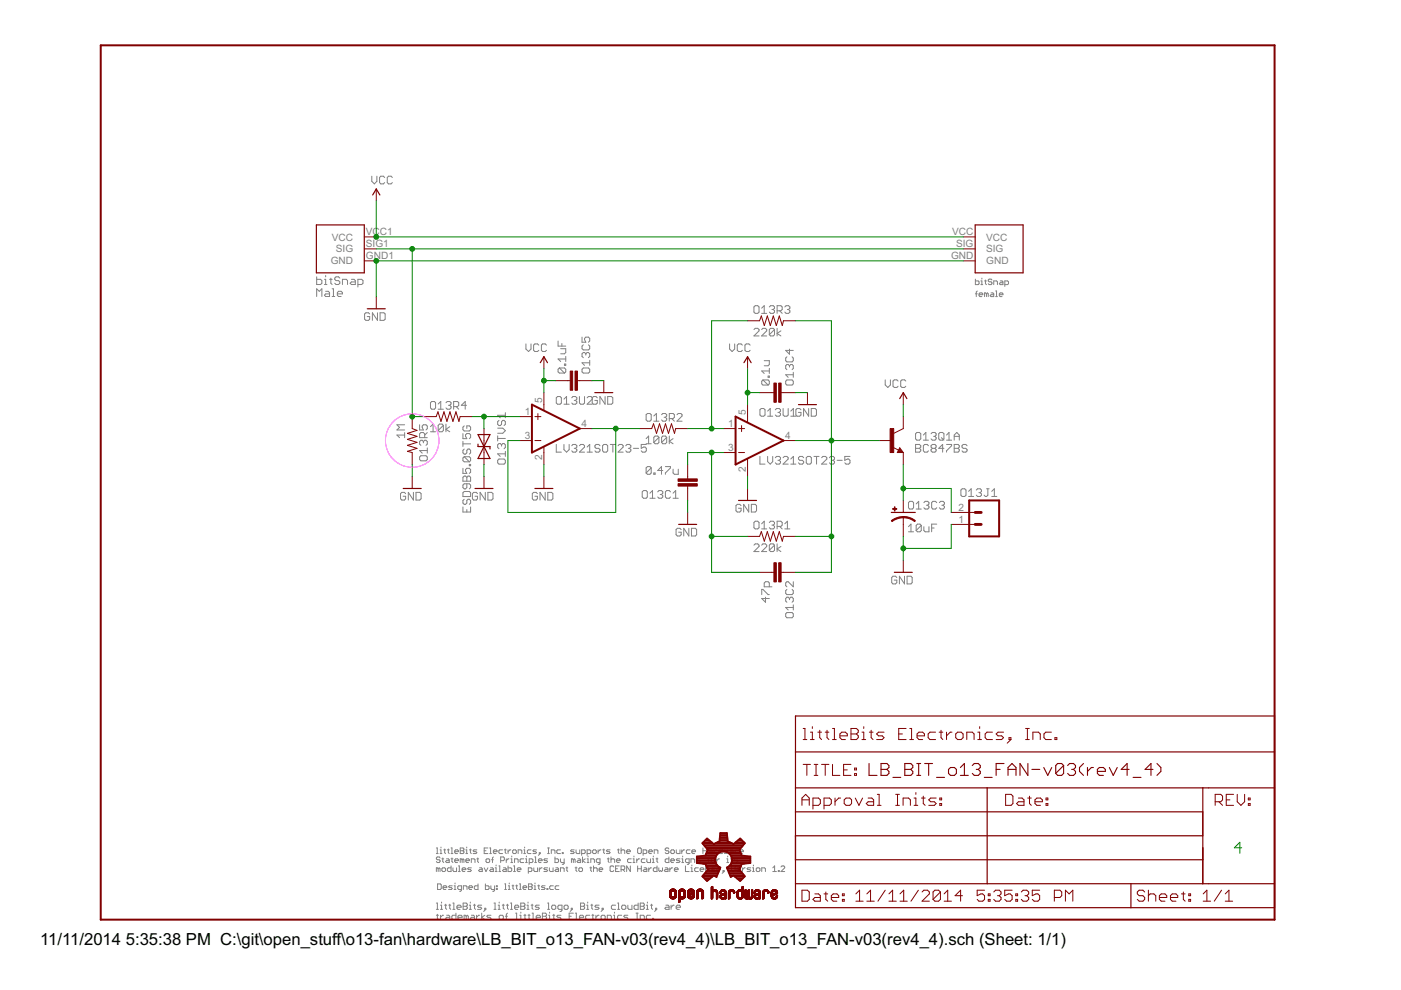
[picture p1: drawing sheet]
<svg xmlns="http://www.w3.org/2000/svg" width="297mm" height="210mm" viewBox="0 0 297 210" stroke-linecap="round" stroke-linejoin="round" font-family="sans-serif">
<defs><g id="words">
<g font-size="4">
<text x="8.5" y="200.4">11/11/2014</text>
<text x="26.7" y="200.4">5:35:38 PM C:\git\open_stuff\o13-fan\hardware\LB_BIT_o13_FAN-v03(rev4_4)\LB_BIT_o13_FAN-v03(rev4_4).sch (Sheet: 1/1)</text>
</g>
<g font-size="2.4" fill="#808080">
<text x="70.4" y="51">VCC</text>
<text x="71.2" y="53.5">SIG</text>
<text x="77.6" y="49.9">VCC1</text>
<text x="77.6" y="52.4">SIG1</text>
<text x="201.9" y="49.9">VCC</text>
<text x="202.7" y="52.4">SIG</text>
<text x="209.1" y="51">VCC</text>
<text x="209.1" y="53.5">SIG</text>
<text x="70.1" y="56.1">GND</text>
<text x="77.6" y="55">GND1</text>
<text x="201.6" y="55">GND</text>
<text x="209.1" y="56.1">GND</text>
<text x="111.2" y="88">1</text>
<text x="115" y="85.4" transform="rotate(-90 115 85.4)">5</text>
<text x="158.1" y="88" transform="rotate(-90 158.1 88)">5</text>
<text x="111.2" y="93.1">3</text>
<text x="123.3" y="90.5">4</text>
<text x="154.4" y="95.6">3</text>
<text x="154.4" y="90.5">1</text>
<text x="166.5" y="93.1">4</text>
<text x="115" y="97.5" transform="rotate(-90 115 97.5)">2</text>
<text x="158.1" y="100" transform="rotate(-90 158.1 100)">2</text>
<text x="203.2" y="110.8">1</text>
<text x="203.2" y="108.3">2</text>
</g>
</g></defs>
<g fill="none" stroke="#808080" stroke-width=".21">
<path d="M78.8 37.4v1l.6 .6 .5-.6v-1M81.6 37.6l-.3-.2h-.6l-.2 .2v1.1l.2 .3h.6l.3-.3M83.2 37.6l-.3-.2h-.5l-.3 .2v1.1l.3 .3h.5l.3-.3M67.1 58.7v1.6h.9l.2-.3v-.5l-.2-.3h-.9M68.8 59.2h.2v1.1M69 58.4v.3M69.9 59.2h.5M70.1 59v1l.3 .3M72.1 59l-.3-.3h-.6l-.2 .3v.2l.2 .3h.6l.3 .3v.2l-.3 .3h-.6l-.2-.3M74.5 59.2h.6l.2 .3v.8h-.8l-.3-.3 .3-.2h.8M206.8 59.2v1.1h.6l.2-.1v-.4l-.2-.2h-.6M208 59.6h.2v.7"/>
<path d="M208.2 59v.2M208.7 59.6h.4M208.9 59.4v.8l.2 .1M210.3 59.4l-.2-.2h-.4l-.2 .4 .2 .2h.4l.2 .4-.2 .1h-.4l-.2-.1M212.1 59.6h.3l.2 .2v.5h-.5l-.2-.1 .2-.3h.5M67.1 62.9v-1.7l.6 .6 .5-.6v1.7M68.8 60.3h.5M69 61.8h.6l.3 .2v.9h-.9l-.2-.3 .2-.3h.9M70.4 62.9h.6M70.4 61.2h.3v1.7M71.5 62.3h1.1v-.3l-.3-.2h-.5l-.3 .2v.6l.3 .3h.5M72.6 60.3v-1.1h.8l.3 .3v.8"/>
<path d="M75.9 60.3h.8l.3-.3v-.5l-.3-.3h-.8v1.7M78.4 66.6l-.3-.3h-.5l-.3 .3v1.1l.3 .2h.5l.3-.2v-.6h-.5M80 66.3v1.6l-1-1.6v1.6M80.6 66.3h.8l.3 .3v1.1l-.3 .2h-.8zM111.5 72.9v1.1l.6 .5 .5-.5v-1.1M114.2 73.2l-.2-.3h-.6l-.3 .3v1.1l.3 .2h.6l.2-.2M115.9 73.2l-.3-.3h-.6l-.2 .3v1.1l.2 .2h.6l.3-.2M118.3 72.3v1.1h1.7M118.6 78l-.3 .3v.5l.3 .3h1.1M118.6 78h1.1l.3 .3v.5l-.3 .3M118.6 78l1.1 1.1M118.9 73.9h1.1v.8l-.3 .3h-.8"/>
<path d="M119.1 72.8v.6M119.7 77.2h.3v.3h-.3zM120 75.6v1M120 76.1h-1.7l.6 .5M123.4 71.5v1.1h.8l-.3-.6v-.2l.3-.3h.6l.2 .3v.5l-.2 .3M123.4 78.3l.3-.3h1.1l.2 .3v.5l-.2 .3h-1.1l-.3-.3zM123.7 73.1l-.3 .3v.5l.3 .3h1.1l.2-.3v-.5l-.2-.3M124.2 75l.3-.3h.3l.2 .3v.6l-.2 .2M124.2 75l-.3-.3h-.2l-.3 .3v.6l.3 .2M124.2 75v.3M125 76.4v1.1M125 76.9h-1.6l.5 .6"/>
<path d="M154.7 72.9v1.1l.5 .5 .6-.5v-1.1M157.4 73.2l-.3-.3h-.5l-.3 .3v1.1l.3 .2h.5l.3-.2M159 73.2l-.2-.3h-.6l-.3 .3v1.1l.3 .2h.6l.2-.2M159.9 69.9l.2-.3h.6l.2 .3v.2l-1 1.1h1M160.1 64.8h.6l.2 .3v1.1l-.2 .2h-.6l-.2-.2v-1.1zM161.5 65.3l.5-.5v1.6M161.5 69.9l.3-.3h.5l.3 .3v.2l-1.1 1.1h1.1M161.5 66.4h1.1M162 76.5h1.1v.8l-.2 .3h-.9M162.9 79.7h.2v.3h-.2zM163.1 65.1l.3-.3h.5l.3 .3v.2l-.3 .3M163.1 78.1v1.1"/>
<path d="M163.1 78.7h-1.6l.5 .5M163.7 65.6h.2M163.9 65.6l.3 .3v.3l-.3 .2h-.5l-.3-.2M164.2 69.9v1.1l-.3 .2h-.5l-.3-.2M164.2 69.9l-.3-.3h-.5l-.3 .3v1.1M164.2 69.9l-1.1 1.1M164.8 65.9h.8l.2-.3v-.5l-.2-.3h-.8v1.6M164.8 69.6v1.6M165.3 65.9l.5 .5M165.6 70.1l-.8 .6 .8 .5M166.4 65.1l.3-.3h.5l.3 .3v.2l-.3 .3M166.8 75.6l-.2 .3v.6l.2 .2h1.1l.3-.2v-.6l-.3-.3"/>
<path d="M166.9 65.6h.3M167.2 65.6l.3 .3v.3l-.3 .2h-.5l-.3-.2M167.4 77.6l-.3-.3h-.3l-.2 .3v.5l.2 .3M167.4 77.6l.3-.3h.2l.3 .3v.5l-.3 .3M167.4 74v1.1l-.8-.8h1.6M167.4 77.6v.2M168.2 78.9v1.1M168.2 79.5h-1.6l.5 .5M206.8 62.3h.4M207.2 61.7l-.2 .2v1M207.6 62.5h.8l-.2-.4h-.4l-.2 .2v.4l.2 .2h.4M208 60.3h.4"/>
<path d="M209.1 62.3l.2-.2 .2 .2v.6M209.1 62.3l-.4-.2v.8M209.1 62.3v.6M210.1 62.1h.4l.2 .2v.6h-.6l-.2-.2 .2-.2h.6M210.7 60.3v-.7h.6l.2 .2v.5M211.1 62.9h.4M211.1 61.7h.2v1.2M211.9 62.5h.7l-.2-.4h-.3l-.2 .2v.4l.2 .2h.3M213 60.3h.6l.2-.1v-.4l-.2-.2h-.6v1.1M85.8 92.2h-1.6l.5 .6M85.8 91.7v1.1M85.8 90.1h-1.6l.5 .5-.5 .6h1.6"/>
<path d="M89 90.1v1.1h.8l-.3-.6v-.3l.3-.2h.5l.3 .2v.6l-.3 .3M89.2 96.6h1.1l.3 .3v.5l-.3 .3h-1.1l-.2-.3v-.5zM89.8 93.6l-.3-.3h-.3l-.2 .3v.5l.2 .3M89.8 93.6l.2-.3h.3l.3 .3v.5l-.3 .3M89.8 93.6v.3M90 92.8v-.8l-.2-.3h-.6l-.2 .3v.8h1.6M90.6 95v1.1M90.6 95.5h-1.6l.5 .6M90.6 91.7l-.6 .5M91.3 90.5l.5-.6v1.6M91.3 91.5h1.1M91.3 85.4l.2-.3h.6l.3 .3v1.1l-.3 .3h-.6l-.2-.3z"/>
<path d="M92.9 86.8h1.1M92.9 85.7l.6-.6v1.7M94 90.2l-.3-.3h-.5l-.3 .3v1.1M94 90.2v1.1l-.3 .2h-.5l-.3-.2M94 90.2l-1.1 1.1M94.6 85.4l.2-.3h.6l.2 .3v.3l-.2 .2M94.6 89.9v1.6M95.1 85.9h.3M95.4 85.9l.2 .3v.3l-.2 .3h-.6l-.2-.3M95.4 90.5l-.8 .5 .8 .5M96.2 86.2h.8l.3-.3v-.5l-.3-.3h-.8v1.7M96.7 86.2l.6 .6"/>
<path d="M98.1 91.9v1.1h.9l-.3-.5v-.3l.3-.3h.5l.3 .3v.6l-.3 .2M98.1 99.3v1.1h.9l-.3-.6v-.2l.3-.3h.5l.3 .3v.5l-.3 .3M98.1 94.1h1.7M98.1 93.6v1.1M98.4 90.3l-.3 .3v.5l.3 .3h1.1l.3-.3v-.5l-.3-.3h-.5v.5M98.4 95.2l-.3 .3v.5l.3 .3h.3l.3-.3v-.5l.2-.3h.3l.3 .3v.5l-.3 .3M98.4 96.8h1.1l.3 .3v.6l-.3 .2M98.4 96.8l1.1 1.1M98.4 96.8l-.3 .3v.6l.3 .2h1.1M98.9 85.9h-1.1l.8-.8v1.7M99.5 98.5h.3v.2h-.3zM105.5 97.6l.3-.3h1.1l.2 .3v.5l-.2 .3h-1.1l-.3-.3z"/>
<path d="M105.5 92.4v1.1M105.5 93h1.6M105.5 90.8h1.1l.5 .5-.5 .6h-1.1M105.8 89.1l-.3 .3v.6l.3 .2h.3l.2-.2v-.6l.3-.3h.3l.2 .3v.6l-.2 .2M106.3 94.3l.3-.3h.3l.2 .3v.6l-.2 .2M106.3 94.3l-.2-.3h-.3l-.3 .3v.6l.3 .2M106.3 94.3v.3M107.1 87.5v1.1M107.1 95.7v1.1M107.1 96.2h-1.6l.6 .6M107.1 88.1h-1.6l.6 .5M117.9 94.2v1.7h1.1"/>
<path d="M118.2 84.1h.5l.3 .2v1.1l-.3 .3h-.5l-.3-.3v-1.1zM119.6 94.2v1.1l.5 .6 .6-.6v-1.1M119.6 85.7h1.1M119.6 84.6l.5-.5v1.6M121.2 94.5l.3-.3h.5l.3 .3v.3l-.3 .3M121.2 84.3l.3-.2h.5l.3 .2v.3l-.3 .3M121.8 95.1h.2M121.8 84.9h.2M122 95.1l.3 .2v.3l-.3 .3h-.5l-.3-.3M122 84.9l.3 .3v.2l-.3 .3h-.5l-.3-.3M122.9 84.1v1.3l.2 .3h.6l.2-.3v-1.3M122.9 94.5l.2-.3h.6l.2 .3v.3l-1 1.1h1"/>
<path d="M124.5 95.9h1.1M124.5 94.8l.5-.6v1.7M124.5 84.3l.3-.2h.5l.3 .2M125.6 84.3l.2-.2h.6l.2 .2M125.6 84.3v1.1l.2 .3h.6l.2-.3v-.5h-.5M125.6 84.6l-1.1 1.1h1.1M127.2 94.5l-.3-.3h-.5l-.3 .3v.3l.3 .3h.5l.3 .2v.3l-.3 .3h-.5l-.3-.3M127.8 94.5l.2-.3h.6l.2 .3v1.1l-.2 .3h-.6l-.2-.3zM128.3 84.1v1.6l-1.1-1.6v1.6M128.8 84.1h.8l.3 .2v1.1l-.3 .3h-.8zM129.4 94.2h1.1M129.9 94.2v1.7"/>
<path d="M131 94.5l.3-.3h.5l.3 .3v.3l-1.1 1.1h1.1M132.7 94.5l.2-.3h.6l.3 .3v.3l-.3 .3M133.2 95.1h.3M133.5 95.1l.3 .2v.3l-.3 .3h-.6l-.2-.3M134.3 95.1h1.1M137 87.9l.3-.2h.5l.3 .2v1.1l-.3 .3h-.5l-.3-.3zM137 93l.5-.5v1.6M137 94.1h1.1M137 94.2h-1v.9l.5-.3h.3l.2 .3v.5l-.2 .3h-.6l-.2-.3M138.1 99.2l-.3-.3h-.5l-.3 .3v1.1M138.1 99.2v1.1l-.3 .3h-.5l-.3-.3M138.1 99.2l-1.1 1.1"/>
<path d="M138.6 89.3h1.1M138.6 88.2l.6-.5v1.6M139.7 92.7l-.3-.2h-.5l-.3 .2v1.1M139.7 92.7v1.1l-.3 .3h-.5l-.3-.3M139.7 92.7l-1.1 1.1M140.3 87.9l.2-.2h.6l.3 .2v.3l-.3 .3M140.5 99.8h-1.1l.9-.9v1.7M140.8 88.5h.3M141.1 98.9h1.1v.3l-1.1 1.1v.3M141.1 88.5l.3 .3v.2l-.3 .3h-.6l-.2-.3M141.4 92.7l-.3-.2h-.6l-.2 .2v1.1M141.4 92.7l-1.1 1.1"/>
<path d="M141.4 92.7v1.1l-.3 .3h-.6l-.2-.3M141.9 88.8h.8l.3-.3v-.6l-.3-.2h-.8v1.6M141.9 92.5v1.6M142.4 88.8l.6 .5M142.7 99.5v.8l.3 .3h.8v-1.1M142.7 93l-.8 .6 .8 .5M143.5 87.9l.3-.2h.6l.2 .2v.3l-1.1 1.1h1.1M161.1 96.8v1.6h1.1M161.4 86.6h.5l.3 .3v1.1l-.3 .2h-.5l-.3-.2v-1.1zM161.8 80.6l-.3 .2v.6l.3 .2h1.1M161.8 80.6h1.1l.2 .2v.6l-.2 .2M161.8 80.6l1.1 1"/>
<path d="M162.8 96.8v1.1l.5 .5 .5-.5v-1.1M162.8 88.2h1M162.8 87.2l.5-.6v1.6M164.4 97l.3-.2h.5l.3 .2v.3l-.3 .3M164.4 86.9l.3-.3h.5l.3 .3v.3l-.3 .2M164.9 97.6h.3M164.9 87.4h.3M165.2 97.6l.3 .3v.2l-.3 .3h-.5l-.3-.3M165.2 87.4l.3 .3v.3l-.3 .2h-.5l-.3-.2M166 97l.3-.2h.5l.3 .2v.3l-1.1 1.1h1.1M166 86.6v1.4l.3 .2h.5l.3-.2v-1.4M166.8 80.6h1.1l.3 .2v.6l-.3 .2h-1.1l-.2-.2v-.6z"/>
<path d="M167.7 98.4h1M167.7 97.3l.5-.5v1.6M167.7 87.2l.5-.6v1.6M167.7 88.2h1M169.8 86.9l-.3-.3h-.5l-.3 .3v1.1l.3 .2h.5l.3-.2v-.6h-.5M170.4 97l-.3-.2h-.5l-.3 .2v.3l.3 .3h.5l.3 .3v.2l-.3 .3h-.5l-.3-.3M170.9 97l.3-.2h.5l.3 .2v1.1l-.3 .3h-.5l-.3-.3zM171.4 86.6v1.6l-1-1.6v1.6M172 86.6h.8l.3 .3v1.1l-.3 .2h-.8zM172.6 96.8h1.1M173.1 96.8v1.6M174.2 97l.3-.2h.5l.3 .2v.3l-1.1 1.1h1.1"/>
<path d="M175.9 97l.2-.2h.6l.2 .2v.3l-.2 .3M176.4 97.6h.3M176.7 97.6l.2 .3v.2l-.2 .3h-.6l-.2-.3M177.5 97.6h1.1M180.2 96.8h-1.1v.8l.6-.3h.2l.3 .3v.5l-.3 .3h-.5l-.3-.3M187.7 80.5v1.1l.5 .5 .6-.5v-1.1M190.4 80.8l-.3-.3h-.5l-.3 .3v1.1l.3 .2h.5l.3-.2M192 80.8l-.2-.3h-.6l-.2 .3v1.1l.2 .2h.6l.2-.2M194.1 92l.3-.3h.5l.3 .3v1l-.3 .3h-.5l-.3-.3zM194.1 94.2h.8l.3 .3v.3l-.3 .3 .3 .2v.3l-.3 .3h-.8zM194.1 95.1h.8M195.8 93.3h1"/>
<path d="M195.8 92.2l.5-.5v1.6M196.8 94.5l-.2-.3h-.6l-.2 .3v1.1l.2 .3h.6l.2-.3M197.4 92l.3-.3h.5l.3 .3v.2l-.3 .3M197.7 95.1l-.3 .2v.3l.3 .3h.5l.3-.3v-.3l-.3-.2M197.7 95.1l-.3-.3v-.3l.3-.3h.5l.3 .3v.3l-.3 .3M197.7 95.1h.5M198 92.5h.2M198.2 92.5l.3 .3v.2l-.3 .3h-.5l-.3-.3M199 92l.3-.3h.6l.2 .3v1l-.2 .3h-.6l-.3-.3zM199.6 92.8l.5 .5M200.1 95.1h-1.1l.9-.9v1.7M200.7 94.2h1.1v.3l-1.1 1.1v.3"/>
<path d="M200.7 93.3h1.1M200.7 92.2l.5-.5v1.6M202.3 94.2h.8l.3 .3v.3l-.3 .3 .3 .2v.3l-.3 .3h-.8zM202.3 95.1h.8M202.3 93.3v-1.1l.6-.5 .5 .5v1.1M202.3 92.5h1.1M205 94.5l-.2-.3h-.6l-.2 .3v.3l.2 .3h.6l.2 .2v.3l-.2 .3h-.6l-.2-.3M86 104.7l-.3-.3h-.5l-.3 .3v1l.3 .3h.5l.3-.3v-.5h-.5M87.7 104.4v1.6l-1.1-1.6v1.6M88.2 104.4h.8l.3 .3v1l-.3 .3h-.8zM98.1 101.2l.3-.3h.3l.3 .3 .2-.3h.3l.3 .3v.8h-1.7zM98.1 104.5l.3-.3h1.1l.3 .3v.8h-1.7z"/>
<path d="M98.1 107.5v1.1h1.7v-1.1M98.4 105.9l-.3 .2v.6l.3 .2h.3l.3-.2v-.6l.2-.2h.3l.3 .2v.6l-.3 .2M99 101.2v.8M99 102.6v.8l-.3 .3h-.3l-.3-.3v-.6l.3-.2h1.1l.3 .2v.6l-.3 .3M99 108v.6M101.2 104.7l-.2-.3h-.6l-.2 .3v1l.2 .3h.6l.2-.3v-.5h-.5M102.9 104.4v1.6l-1.1-1.6v1.6M103.4 104.4h.8l.3 .3v1l-.3 .3h-.8zM113.9 104.7l-.2-.3h-.6l-.2 .3v1l.2 .3h.6l.2-.3v-.5h-.5M115.6 104.4v1.6l-1.1-1.6v1.6M116.1 104.4h.8l.3 .3v1l-.3 .3h-.8zM136.4 104h.6l.2 .3v1.1l-.2 .2h-.6l-.2-.2v-1.1z"/>
<path d="M137.8 104.6l.5-.6v1.6M137.8 105.6h1.1M138.6 100.3h.3v.3h-.3zM139.4 104.3l.3-.3h.6l.2 .3v.3l-.2 .2M140 104.8h.3M140.3 104.8l.2 .3v.3l-.2 .2h-.6l-.3-.2M142.2 104.3l-.3-.3h-.5l-.3 .3v1.1l.3 .2h.5l.3-.2M142.7 105.6h1.1M142.7 104.6l.6-.6v1.6M144.4 112.3l-.3-.3h-.5l-.3 .3v1.1l.3 .2h.5l.3-.2v-.6h-.5M146 112v1.6l-1-1.6v1.6M146.6 112h.8l.3 .3v1.1l-.3 .2h-.8z"/>
<path d="M157.1 107.2l-.3-.3h-.5l-.3 .3v1.1l.3 .3h.5l.3-.3v-.5h-.5M158.7 106.9v1.7l-1-1.7v1.7M159.3 106.9h.8l.3 .3v1.1l-.3 .3h-.8zM159.9 115.6l.2-.3h.6l.2 .3v.3l-1 1h1M159.9 110.8l.2-.3h.6l.2 .3v1.1l-.2 .2h-.6l-.2-.2zM161.5 111.1l.5-.6v1.6M161.5 115.6l.3-.3h.5l.3 .3v.3l-1.1 1h1.1M161.5 112.1h1.1M163.1 110.8l.3-.3h.5l.3 .3v.3l-.3 .2M163.7 111.3h.2M163.9 111.3l.3 .3v.3l-.3 .2h-.5l-.3-.2M164.2 115.6l-.3-.3h-.5l-.3 .3v1.1"/>
<path d="M164.2 115.6v1.1l-.3 .2h-.5l-.3-.2M164.2 115.6l-1.1 1.1M164.8 111.6h.8l.2-.3v-.5l-.2-.3h-.8v1.6M164.8 115.3v1.6M165.3 111.6l.5 .5M165.6 115.9l-.8 .5 .8 .5M166.4 112.1h1.1M166.4 111.1l.5-.6v1.6M192.6 111.7l.5-.6v1.7M192.6 112.8h1.1M192.9 106.3h.5l.3 .3v1.1l-.3 .2h-.5l-.3-.2v-1.1zM194.2 107.9h1.1"/>
<path d="M194.2 106.8l.6-.5v1.6M195.3 111.4v1.1l-.2 .3h-.6l-.3-.3M195.3 111.4l-.2-.3h-.6l-.3 .3v1.1M195.3 111.4l-1.1 1.1M195.9 111.7v.8l.3 .3h.8v-1.1M195.9 106.6l.3-.3h.5l.3 .3v.2l-.3 .3M196.4 107.1h.3M196.7 107.1l.3 .3v.3l-.3 .2h-.5l-.3-.2M197.5 112h.6M198.6 111.1h-1.1v1.7M198.6 106.6l-.3-.3h-.5l-.3 .3v1.1l.3 .2h.5l.3-.2M199.2 106.6l.2-.3h.6l.2 .3v.2l-.2 .3"/>
<path d="M199.7 107.1h.3M200 107.1l.2 .3v.3l-.2 .2h-.6l-.2-.2M203.7 103.9l.3-.3h.5l.3 .3v1.1l-.3 .3h-.5l-.3-.3zM205.4 105.3h1M205.4 104.2l.5-.6v1.7M207 103.9l.3-.3h.5l.3 .3v.3l-.3 .3M207.5 104.5h.3M207.8 104.5l.3 .2v.3l-.3 .3h-.5l-.3-.3M209.2 103.6h.5M209.4 103.6v1.4l-.2 .3h-.3l-.3-.3M210.3 105.3h1M210.3 104.2l.5-.6v1.7"/>
<path d="M161.5 126.1v-1.1h.3l1.1 1.1h.2M162.3 126.6v1.1l-.8-.8h1.6M163.1 124.4v-.8l-.2-.3h-.6l-.3 .3v.8h1.7M166.8 125l-.2 .2v.6l.2 .3h1.1l.3-.3v-.6l-.3-.2M166.8 129.9h1.1l.3 .3v.5l-.3 .3h-1.1l-.2-.3v-.5zM167.4 126.9l-.3-.3h-.3l-.2 .3v.5l.2 .3M167.4 126.9l.3-.3h.2l.3 .3v.5l-.3 .3M167.4 126.9v.2M168.2 123.3v1.1l-1.1-1.1h-.3l-.2 .3v.6l.2 .2M168.2 128.2v1.1M168.2 128.8h-1.6l.5 .5M190.1 122.4l-.2-.2h-.6l-.2 .2v1.1l.2 .3h.6l.2-.3v-.5h-.5"/>
<path d="M191.8 122.2v1.6l-1.1-1.6v1.6M192.3 122.2h.8l.3 .2v1.1l-.3 .3h-.8zM92.5 179.8h.2v1.2M93.5 179.6v.2M95.6 179.8h.2v1.2M97.6 179.8h.6l.2 .2-.2 .4 .2 .4-.2 .2h-.6zM99 179.6v.2M103.4 179.8h-.7v1.2h.7M103.8 179.8h.2v1.2M111.2 179.6v.2M116.1 179.8h.4M116.3 179.8v1.2"/>
<path d="M131.7 179.8v1.2M135.4 179.8h.4l.2 .2v.8l-.2 .2h-.4l-.2-.2v-.8zM149 179.8v1.2M149.8 179.8v1.2M153.1 179.8v1.2h-.6l-.2-.2v-.4l.2-.2h.6M92.5 191.5h.2v1.3M92.5 181h.4M92.5 192.8h.5M92.5 194.1h.5M92.7 193.8v.9l.3 .2M92.8 187.4h.6l.2 .2v.8l-.2 .2h-.6zM92.9 184.2l-.4-.2v.8"/>
<path d="M92.9 184.2l.2-.2 .2 .2v.6M92.9 184.2v.6M93.3 181h.4M93.3 180.2h.2v.8M93.3 181.9l-.2-.2h-.4l-.2 .2 .2 .4h.4l.2 .2-.2 .4h-.4l-.2-.2M93.4 192.8h.4M93.4 191.9h.2v.9M93.4 194.1v.8M93.6 191.3v.2M93.7 182.1h.4M93.9 181.9v.8l.2 .2M93.9 184h.4l.2 .2v.4l-.2 .2h-.4l-.2-.2v-.4z"/>
<path d="M93.9 188.2h.8l-.2-.4h-.4l-.2 .2v.4l.2 .2h.4M94 194.1h-.2l-.4 .4M94.1 180.2h.4M94.3 191.9h.4M94.3 180v.8l.2 .2M94.5 191.7v.9l.2 .2M94.7 182.1h.4l.1 .2v.6h-.5l-.2-.2 .2-.2h.5M94.7 194.1h.4l.3 .2v.6h-.7l-.2-.2 .2-.2h.7M94.8 180.2h.4M95.1 180v.8l.1 .2M95.1 191.9h.5M95.4 191.7v.9l.2 .2"/>
<path d="M95.6 181h.4M95.6 182.1h.4M95.6 183.6v1.2h-.5l-.3-.2v-.4l.3-.2h.5M95.8 181.9v.8l.2 .2M95.9 187.8h-.6l-.2 .2 .8 .4-.2 .2h-.6M96 191.5h.2v1.3M96 192.8h.5M96 184v.6l.2 .2h.6v-.8M96.3 188.6h.4M96.3 187.8h.2v.8M96.4 180.6h.8l-.2-.4h-.4l-.2 .2v.4l.2 .2h.4M96.4 182.5h.8l-.2-.4h-.4l-.2 .2v.4l.2 .2h.4"/>
<path d="M96.5 187.2v.2M96.7 193.6v1.3h-.7l-.2-.2v-.4l.2-.2h.7M96.9 192.4h.9l-.3-.5h-.4l-.2 .3v.4l.2 .2h.4M97.1 194.5h.9l-.2-.4h-.5l-.2 .2v.4l.2 .2h.5M97.2 184.8h.4M97.2 183.6h.2v1.2M97.6 180.4h.6M97.8 188.6h-.5l-.3-.2v-.4l.3-.2h.5v1l-.3 .2M98 182.3l-.4-.2v.8M98 182.3l.2-.2 .2 .2v.6M98 182.3v.6M98 184.4h.8l-.2-.4h-.4l-.2 .2v.4l.2 .2h.4"/>
<path d="M98.2 191.5h.6l.3 .2-.3 .5 .3 .4-.3 .2h-.6zM98.2 192.2h.6M98.2 188.6v-.8h.6l.2 .2v.6M98.8 181h.3M98.8 180.2h.2v.8M98.8 182.5h.7l-.2-.4h-.3l-.2 .2v.4l.2 .2h.3M98.8 194.3l-.4-.2v.8M98.8 194.3v.6M98.8 194.3l.3-.2 .2 .2v.6M99.4 188.2h.8l-.2-.4h-.4l-.2 .2v.4l.2 .2h.4M99.5 192.8h.4M99.5 191.9h.2v.9"/>
<path d="M99.5 180.2h.4M99.7 191.3v.2M99.7 180v.8l.2 .2M99.9 182.9v-.8h.6l.2 .2v.6M99.9 184h-.6l-.2 .2 .2 .2h.4l.2 .2-.2 .2h-.6M99.9 194.1h.5l.2 .2v.6h-.7l-.2-.2 .2-.2h.7M100.4 191.9h.4M100.6 191.7v.9l.2 .2M101 194.1v.8M101.1 180.2h-.6l-.2 .2 .8 .4-.2 .2h-.6M101.1 182.1h.4M101.3 181.9v.8l.2 .2"/>
<path d="M101.3 187.4v1.2h-.5l-.2-.2v-.4l.2-.2h.5M101.7 194.1h-.2l-.5 .4M101.7 184h.4l.2 .2v.6h-.6l-.2-.2 .2-.2h.6M102.1 191.9h-.6l-.3 .3 .3 .2h.4l.2 .2-.2 .2h-.7M102.1 193.6v1.3M102.7 180.4h.3M102.7 184l.3 .8 .4-.8M102.8 192.6h.2v.2h-.2zM102.8 194.1l-.7 .4 .7 .4M102.9 187.4v1.2h.6l.2-.2v-.4l-.2-.2h-.6M103 192.8l-.4 .5M103 182.3l.2-.2h.4l.2 .2v.4l-.2 .2h-.4l-.2-.2z"/>
<path d="M103.8 181h.4M104 184h.4l.2 .2v.6h-.6l-.2-.2 .2-.2h.6M104.1 187.8v.6l.2 .2h.6M104.1 194.1h-.7l-.2 .2 .9 .4-.2 .2h-.7M104.2 182.3h.4M104.6 180.6h.8l-.2-.4h-.4l-.2 .2v.4l.2 .2h.4M104.6 181.7l-.2 .2v1M104.7 191.5h.3v1.3M104.7 192.8h.5M104.9 187.8v1l-.4 .2M105 184h.2v.8M105 184.8h.4"/>
<path d="M105.2 183.4v.2M105.2 188.4h.2v.2h-.2zM105.2 187.8h.2v.2h-.2zM105.6 192.8h.4M105.6 191.9h.2v.9M105.8 184.8h.4M105.8 183.6h.2v1.2M105.8 191.3v.2M106 194.1h.5l.2 .2v.4l-.2 .2h-.5l-.2-.2v-.4zM106.2 182.5h.5l.2-.2v-.4l-.2-.2h-.5v1.2M106.5 191.9h.4M106.6 180.2h-.6l-.2 .2v.4l.2 .2h.6"/>
<path d="M106.7 191.7v.9l.2 .2M106.7 184h.4l.2 .2v.6h-.6l-.1-.2 .1-.2h.6M106.9 180.2h.4M107 188.6h.4M107 187.4h.2v1.2M107.1 180v.8l.2 .2M107.1 194.3h.5M107.3 182.1v.8M107.4 191.9h.4M107.6 193.6l-.2 .2v1.1M107.6 191.7v.9l.2 .2M107.7 180.2v.8"/>
<path d="M107.7 183.6v1.2h.6l.2-.2v-.4l-.2-.2h-.6M107.8 188.6h.4M107.8 187.8h.2v.8M107.9 182.1l-.6 .4M108 187.2v.2M108.2 191.5h.3v1.3M108.2 192.8h.5M108.3 180.2h-.2l-.4 .4M108.3 182.9h.4M108.3 182.1h.2v.8M108.5 181.5v.2M108.6 187.8h.3"/>
<path d="M108.7 180.4l.2-.2h.4l.2 .2v.4l-.2 .2h-.4l-.2-.2zM108.8 187.6v.8l.1 .2M108.9 183.6h.2v1.2M108.9 184.8h.4M109.1 182.9v-.8h.6l.2 .2v.6M109.1 192.4h.9l-.2-.5h-.5l-.2 .3v.4l.2 .2h.5M109.3 193.6h.2v1.3M109.3 194.9h.5M109.3 187.8h.4M109.5 187.6v.8l.2 .2M109.7 184.4h.7l-.1-.4h-.4l-.2 .2v.4l.2 .2h.4M109.9 181v-.8h.5l.2 .2v.6"/>
<path d="M110.1 188.6h.4M110.1 187.4h.2v1.2M110.2 194.1h.2v.8M110.2 194.9h.4M110.4 191.5h.7l.2 .2-.2 .5 .2 .4-.2 .2h-.7zM110.4 192.2h.7M110.4 193.4v.2M110.9 188.2h.8l-.2-.4h-.4l-.2 .2v.4l.2 .2h.4M111 181h.4M111 180.2h.2v.8M111 182.1h-.6l-.1 .2v.4l.1 .2h.6M111.1 194.1h.4"/>
<path d="M111.3 193.8v.9l.2 .2M111.4 182.9h.4M111.4 182.1h.2v.8M111.6 181.5v.2M111.7 192.8h.5M111.7 191.9h.3v.9M112 191.3v.2M112 194.1h.4M112 184.8h.6l.2-.2v-.4l-.2-.2h-.6v1.2M112.1 187.4h.5l.2 .2-.2 .4 .2 .4-.2 .2h-.5zM112.1 188h.5M112.2 193.8v.9l.2 .2"/>
<path d="M112.2 182.9h.6l.2-.2v-.4l-.2-.2h-.6v1.2M112.6 180.2h-.6l-.2 .2v.4l.2 .2h.6M112.6 191.9h.4M112.8 193.6h.2v1.3M112.8 191.7v.9l.2 .2M112.8 194.9h.5M113.2 184v.6l.2 .2h.6v-.8M113.2 188.6h.4M113.2 187.8h.2v.8M113.4 181.7h.2v1.2M113.4 182.9h.3M113.4 187.2v.2"/>
<path d="M113.7 194.5h.9v-.2l-.3-.2h-.4l-.2 .2v.4l.2 .2h.4M113.7 180.2h-.5l-.2 .2 .7 .4-.1 .2h-.6M114 187.8h.4M114.2 182.5h.7l-.2-.4h-.4l-.1 .2v.4l.1 .2h.4M114.2 187.6v.8l.2 .2M114.3 180.8h.2v.2h-.2zM114.3 184v.8M114.3 191.9h-.6l-.2 .3 .2 .2h.4l.2 .2-.2 .2h-.6M114.5 181l-.3 .4M114.9 184h-.2l-.4 .4M115 193.6h.7l.2 .2-.2 .5 .2 .4-.2 .2h-.7zM115 194.3h.7"/>
<path d="M115.6 187.8h-.6l-.2 .2 .2 .2h.4l.2 .2-.2 .2h-.6M116 188.4h.2v.2h-.2zM116.1 181h.4M116.1 191.5h.2v1.3M116.1 182.1h-.6l-.2 .2 .8 .4-.2 .2h-.6M116.1 184h-.6l-.2 .2 .8 .4-.2 .2h-.6M116.1 192.8h.4M116.3 194.1h.2v.8M116.3 194.9h.5M116.5 184v.6l.2 .2h.6v-.8M116.5 193.4v.2M116.9 181v-.8h.6l.2 .2v.6"/>
<path d="M117.2 191.9h.4l.2 .3v.4l-.2 .2h-.4l-.2-.2v-.4zM117.2 194.1h.4M117.3 187.8h-.6l-.2 .2v.4l.2 .2h.6M117.4 193.8v.9l.2 .2M117.7 181.7v1.2h.5l.2-.2v-.4l-.2-.2h-.5M117.9 184h.3l.2 .2v.6h-.5l-.2-.2 .2-.2h.5M118.5 187.8h-.6l-.2 .2v.4l.2 .2h.6M118.8 180.2h-.6l-.2 .2v.4l.2 .2h.6M118.8 182.1v.6l.2 .2h.6M118.8 184.8v-.8h.6l.2 .2v.6M118.9 194.1h-.6l-.3 .2 .9 .4-.2 .2h-.7M119.1 192.8h-.6l-.2-.2v-.4l.2-.3h.6v1.1l-.4 .3"/>
<path d="M119.2 180.8h.2v.2h-.2zM119.6 182.1v1l-.4 .2M119.8 191.9h.4l.3 .3v.4l-.3 .2h-.4l-.2-.2v-.4zM120 184h.4M120.2 183.8v.8l.2 .2M120.7 194.3h.4M121.1 192.6h.2v.2h-.2zM121.3 192.8l-.4 .5M121.6 182.3l-.4-.2v.8M121.6 182.3v.6M121.6 182.3l.2-.2 .1 .2v.6M121.6 193.6h-.9v1.3h.9"/>
<path d="M121.8 180.2h-.6l-.2 .2 .8 .4-.2 .2h-.6M121.9 184h.4M122 194.9h.4M122 193.6h.2v1.3M122.1 180.2v.6l.2 .2h.6v-.8M122.1 183.8v.8l.2 .2M122.5 182.1h.4l.2 .2v.6h-.6l-.2-.2 .2-.2h.6M122.7 184.2l.2-.2h.4l.2 .2v.4l-.2 .2h-.4l-.2-.2zM122.9 194.5h.8v-.2l-.2-.2h-.4l-.2 .2v.4l.2 .2h.4M123.1 191.5h.6l.3 .2-.3 .5 .3 .4-.3 .2h-.6zM123.1 192.2h.6M123.3 181h.6l.2-.2v-.4l-.2-.2h-.6v1.2"/>
<path d="M123.5 181.7v1.2M124.1 182.1l-.6 .4 .6 .4M124.4 192.8h.4M124.4 191.9h.2v.9M124.5 181h.6l.2-.2v-.4l-.2-.2h-.6v1.2M124.5 182.9h.4M124.5 182.1h.2v.8M124.6 191.3v.2M124.7 181.5v.2M125.1 184h.4M125.1 194.1h-.7l-.2 .2v.4l.2 .2h.7M125.3 182.9v-.8h.5l.2 .2v.6"/>
<path d="M125.3 183.8v.8l.2 .2M125.3 191.9h.4M125.5 191.7v.9l.2 .2M125.5 194.1h.4M125.6 180.4l.2-.2h.4l.2 .2v.4l-.2 .2h-.4l-.2-.2zM125.7 193.8v.9l.2 .2M125.8 184.2l.2-.2h.4l.2 .2v.6M125.8 183.6v1.2M126.3 194.1v.8M126.8 180.2v.8M127 194.1h-.2l-.5 .4M127 184.4h.8l-.2-.4h-.4l-.2 .2v.4l.2 .2h.4"/>
<path d="M127 191.9h-.7l-.2 .3 .2 .2h.5l.2 .2-.2 .2h-.7M127.2 182.9h-.6l-.2-.2v-.4l.2-.2h.6v1l-.4 .2M127.4 180.2l-.6 .4M127.4 194.3l.3-.2h.4l.2 .2v.4l-.2 .2h-.4l-.3-.2zM127.7 192.6h.2v.2h-.2zM127.8 180.2h.4M127.9 192.8l-.5 .5M128 180v.8l.2 .2M128.8 182.1h.4M128.8 194.9v-.8h.6l.2 .2v.6M129 181.9v.8l.2 .2M129.3 180.2h-.5l-.2 .2 .7 .4-.1 .2h-.6"/>
<path d="M129.5 182.3l.2-.2h.4l.2 .2v.6M129.5 181.7v1.2M130.1 194.1h.2v.8M130.1 194.9h.4M130.1 183.8l-.2-.2h-.4l-.2 .2v.8l.2 .2h.4l.2-.2M130.3 193.4v.2M130.5 184.2h.4M130.5 191.9h-.7l-.2 .3v.4l.2 .2h.7M130.7 182.5h.8l-.2-.4h-.4l-.2 .2v.4l.2 .2h.4M130.9 180.2h.4M130.9 191.5h.2v1.3M130.9 192.8h.5"/>
<path d="M131.1 180v.8l.2 .2M131.3 183.6h-.8v1.2h.8M131.7 180.4l.2-.2h.4l.2 .2v.6M131.7 184.4h.6l.2-.2v-.4l-.2-.2h-.6v1.2M131.8 194.1h-.7l-.2 .2v.4l.2 .2h.7M132 191.9h.5l.2 .3v.4l-.2 .2h-.5l-.2-.2v-.4zM132.1 184.4l.4 .4M132.9 180.6h.7l-.2-.4h-.3l-.2 .2v.4l.2 .2h.3M133.1 191.9v.7l.2 .2h.7v-.9M133.1 194.1h-.6l-.3 .2 .3 .2h.4l.2 .2-.2 .2h-.7M133.6 183.6v1.2l-.7-1.2v1.2M133.8 182.1h-.6l-.1 .2v.4l.1 .2h.6"/>
<path d="M134.2 182.9h.4M134.2 182.1h.2v.8M134.4 181.5v.2M134.9 194.9h.4M134.9 193.6h.4M135 182.1v.8M135.1 193.6v1.3M135.2 183.6v1.2M135.2 184.2h.8M135.3 191.5v1.3h-.7l-.2-.2v-.4l.2-.3h.7M135.6 182.1h-.2l-.4 .4M135.7 191.5h.7l.2 .2-.2 .5 .2 .4-.2 .2h-.7z"/>
<path d="M135.7 192.2h.7M135.7 194.9v-.8h.7l.2 .2v.6M136 183.6v1.2M136.4 181h.5l.2-.2v-.4l-.2-.2h-.5v1.2M136.6 184h.3l.2 .2v.6h-.5l-.2-.2 .2-.2h.5M136.8 182.1h-.6l-.2 .2v.4l.2 .2h.6M137 192.8h.5M137 191.9h.3v.9M137.1 182.1v.6l.2 .2h.6v-.8M137.3 191.3v.2M137.5 180.6h.8l-.2-.4h-.4l-.2 .2v.4l.2 .2h.4M137.5 184v.8"/>
<path d="M137.9 191.9h.5M137.9 194.1h-.6l-.3 .2v.4l.3 .2h.6M138.1 184l-.6 .4M138.1 191.7v.9l.3 .2M138.3 182.9h.4M138.3 182.1h.2v.8M138.3 194.7h.3v.2h-.3zM138.5 181.5v.2M138.7 181v-.8h.6l.2 .2v.6M139 192.6h.2v.2h-.2zM139.1 182.1h.4M139.2 192.8l-.4 .5"/>
<path d="M139.3 183.6v1.2h-.6l-.2-.2v-.4l.2-.2h.6M139.3 181.9v.8l.2 .2M139.7 184v.6l.2 .2 .2-.2 .2 .2 .2-.2v-.6M141 184h.4l.2 .2v.6h-.6l-.2-.2 .2-.2h.6M141.2 191.9h.4l.3 .3v.6h-.7l-.2-.2 .2-.2h.7M141.8 180l-.2-.2h-.4l-.2 .4 .2 .2h.4l.2 .4-.2 .2h-.4l-.2-.2M141.8 181.7v1.2h-.6l-.2-.2v-.4l.2-.2h.6M142 184v.8M142.2 180.4l.2-.2h.4l.2 .2v.4l-.2 .2h-.4l-.2-.2zM142.2 182.5h.8l-.2-.4h-.4l-.2 .2v.4l.2 .2h.4M142.3 191.9v.9M142.6 184l-.6 .4"/>
<path d="M142.9 191.9h-.2l-.4 .5M143 184.4h.8l-.2-.4h-.4l-.2 .2v.4l.2 .2h.4M143.4 192.4h.9l-.3-.5h-.4l-.2 .3v.4l.2 .2h.4M143.4 180.2v.6l.2 .2h.6v-.8M144.2 182.1h-.6l-.2 .2 .2 .2h.4l.2 .2-.2 .2h-.6M144.5 180.2v.8M144.5 182.9h.4M144.5 182.1h.2v.8M144.7 181.5v.2M145.1 180.2l-.6 .4M145.3 183.6v1.2h.8M146.1 182.9h-.6l-.2-.2v-.4l.2-.2h.6v1l-.4 .2"/>
<path d="M146.3 180.2h-.6l-.2 .2v.4l.2 .2h.6M146.5 184h.2v.8M146.5 182.9v-.8h.6l.2 .2v.6M146.5 184.8h.4M146.7 180.6h.8l-.2-.4h-.4l-.2 .2v.4l.2 .2h.4M146.7 183.4v.2M148.1 184h-.6l-.2 .2v.4l.2 .2h.6M148.4 182.1h-.5l-.2 .2 .7 .4-.1 .2h-.6M148.4 184.4h.8l-.2-.4h-.4l-.2 .2v.4l.2 .2h.4M149 180.4h.8M149.6 184.8v-.8h.6l.2 .2v.6M150 182.3h.4"/>
<path d="M150.4 180.2h.4l.2 .2v.6h-.6l-.2-.2 .2-.2h.6M150.4 181.7l-.2 .2v1M150.8 182.3l.2-.2h.4l.2 .2v.4l-.2 .2h-.4l-.2-.2zM151.4 180.2v.8M151.6 184h-.6l-.2 .2 .2 .2h.4l.2 .2-.2 .2h-.6M152 180.2l-.6 .4M152 182.1v.8M152 184.4h.7l-.2-.4h-.4l-.1 .2v.4l.1 .2h.4M152.5 182.1h-.2l-.3 .4M153.3 184.6h.2v.2h-.2zM153.5 180.2v.6l.2 .2 .2-.2 .2 .2 .2-.2v-.6M153.5 184.8l-.4 .4"/>
<path d="M154.1 182.1h.2v.8M154.1 182.9h.4M154.3 181.5v.2M154.9 180.2h.4l.2 .2v.6h-.6l-.2-.2 .2-.2h.6M154.9 182.1h.4M155.1 183.6v.8l.4 .4 .4-.4v-.8M155.1 181.9v.8l.2 .2M155.9 180.2v.8M156.3 184.4h.7l-.2-.4h-.4l-.1 .2v.4l.1 .2h.4M156.4 180.2l-.5 .4M156.4 182.1h-.5l-.2 .2 .2 .2h.4l.1 .2-.1 .2h-.6M156.8 180.6h.8l-.2-.4h-.4l-.2 .2v.4l.2 .2h.4"/>
<path d="M157.4 184v.8M158 184l-.6 .4M159.2 184h-.6l-.2 .2 .8 .4-.2 .2h-.6M159.6 184h.1v.8M159.6 184.8h.3M159.7 183.4v.2M160.5 184h.4l.2 .2v.4l-.2 .2h-.4l-.2-.2v-.4zM161.5 184.8v-.8h.6l.2 .2v.6M163.9 184.8h.7M163.9 184l.3-.4v1.2M165 184.6h.2v.2h-.2zM165.6 183.8l.2-.2h.4l.2 .2v.2l-.8 .8h.8"/>
</g>
<g fill="none" stroke="#800000" stroke-width=".25">
<path d="M67.1 47.7h10.1v10.1h-10.1zM79 41.3l.8-1.2 .7 1.2M206.8 47.7h10.1v10.1h-10.1zM77.9 65.5h3.8M114.6 76.9l.7-1.3 .8 1.3M157.7 76.9l.8-1.3 .8 1.3M101.3 92.1l2.6 5.1h-2.6l2.6-5.1zM101.3 94.2v.5h2.6v.5M126.1 83.2h3.8M169.3 85.8h3.8M190.8 95.4l.1 .3h-.4l.3-.5 .5 .6h-.8M190.8 84.5l.7-1.3 .8 1.3"/>
<path d="M85.5 103.6h3.8M100.7 103.6h3.8M113.4 103.6h3.8M143.9 111.2h3.8M156.6 106.1h3.8M189 108.6h5.1M189.6 121.3h3.8M168.7 151.8h101.5v40.6h-101.5zM168.7 159.4h101.5M168.7 167h101.5M168.7 172.1h86.3M168.7 177.2h86.3"/>
<path d="M209.3 167v20.4M255 167v20.4M168.7 187.4h101.5M168.7 182.3h86.3M239.8 187.4v5"/>
</g>
<g fill="none" stroke="#800000" stroke-width=".21">
<path d="M77.2 50.2h2.6M77.2 52.8h2.6M77.2 55.3h2.6M79.8 40.1v2.5M204.2 50.2h2.6M204.2 52.8h2.6M204.2 55.3h2.6M79.8 62.9v2.6M115.3 75.6v2.6M158.5 75.6v2.6M158.5 68h2.5l.4-1 .7 2 .6-2 .6 2 .7-2 .6 2 .6-2 .7 2 .2-1h2.6M87.4 88.3v2.6l1 .3-2 .7 2 .6-2 .7 2 .6-2 .6 2 .7-2 .6 1 .2v2.6"/>
<path d="M89.9 88.3h2.6l.4-1 .6 2 .6-2 .7 2 .6-2 .6 2 .7-2 .6 2 .3-1h2.5M102.6 90.9v7.6M110.2 88.3h2.6M110.2 93.4h2.6M113.4 88.3h1.3M113.4 93.4h1.3M114 87.7v1.3M115.3 83.2v3.8M115.3 94.8v3.7M117.9 80.7h3M122.4 80.7h3.1M122.9 90.9h2.6"/>
<path d="M128 80.7v2.5M135.6 90.9h2.6l.4-1 .6 2 .6-2 .7 2 .6-2 .6 2 .7-2 .6 2 .3-1h2.5M145.8 98.5v3M153.4 90.9h2.6M153.4 95.9h2.6M156.6 90.9h1.3M156.6 95.9h1.3M157.2 90.2v1.3M158.5 85.8v3.7M158.5 97.3v3.7M161 83.2h3.1M165.6 83.2h3.1"/>
<path d="M166.1 93.4h2.6M171.2 83.2v2.6M186.4 93.4h2.6M189.3 94.8l1.2 .6M190.8 94.9l.7 1h-1.3zM191.5 88.3v2.6l-2 1M191.5 83.2v2.6M191.5 95.9v2.6M87.4 101v2.6M102.6 101v2.6M115.3 101v2.6M145.8 103.1v3"/>
<path d="M145.8 108.6v2.6M158.5 103.6v2.5M158.5 113.7h2.5l.4-1 .7 2 .6-2 .6 2 .7-2 .6 2 .6-2 .7 2 .2-1h2.6M191.5 106.1v2.5M191.5 109.7v4M191.5 118.8v2.5M201.7 111.2h5.1M201.7 108.6h5.1M161 121.3h3.1M165.6 121.3h3.1M170.3 154.5h.4v2.3M170.3 156.8h.8"/>
<path d="M171.8 156.8h.8M171.8 155.2h.4v1.6M172.2 154.1v.4M173.4 155.2h.8M173.8 154.8v1.6l.4 .4M175 155.2h.7M175.3 154.8v1.6l.4 .4M176.5 154.5h.4v2.3M176.5 156.8h.8M178.1 156h1.5v-.4l-.4-.4h-.7l-.4 .4v.8l.4 .4h.7M180.4 154.5h1.2l.4 .3v.4l-.4 .4 .4 .4v.4l-.4 .4h-1.2zM180.4 155.6h1.2"/>
<path d="M182.8 156.8h.7M182.8 155.2h.3v1.6M183.1 154.1v.4M184.3 155.2h.8M184.7 154.8v1.6l.4 .4M187.4 155.2h-1.1l-.4 .4 .4 .4h.7l.4 .4-.4 .4h-1.1M190.5 155.6h.8M192.1 154.5h-1.6v2.3h1.6M192.9 154.5h.4v2.3M192.9 156.8h.8M194.4 156h1.6v-.4l-.4-.4h-.8l-.4 .4v.8l.4 .4h.8M198.4 155.2h-1.2l-.4 .4v.8l.4 .4h1.2"/>
<path d="M199.1 155.2h.8M199.5 154.8v1.6l.4 .4M200.7 155.2v1.6M201.8 155.2h-.3l-.8 .8M202.6 155.6l.4-.4h.8l.4 .4v.8l-.4 .4h-.8l-.4-.4zM205 156.8v-1.6h1.1l.4 .4v1.2M207.3 156.8h.8M207.3 155.2h.4v1.6M207.7 154.1v.4M210.4 155.2h-1.1l-.4 .4v.8l.4 .4h1.1M212.8 155.2h-1.2l-.4 .4 .4 .4h.8l.4 .4-.4 .4h-1.2M213.9 156.4h.4v.4h-.4z"/>
<path d="M214.3 156.8l-.7 .8M217.4 154.5h.8M217.4 156.8h.8M217.8 154.5v2.3M219 156.8v-1.6h1.2l.4 .4v1.2M222.9 155.2h-1.2l-.4 .4v.8l.4 .4h1.2M223.7 156.4h.4v.4h-.4zM170 170.8v-1.6l.8-.8 .8 .8v1.6M170 169.6h1.6M170.3 162.1h1.5M171.1 162.1v2.3M172.4 170.8h1.1l.4-.4v-.8l-.4-.4h-1.1v2.3"/>
<path d="M172.6 162.1h.8M172.6 164.4h.8M173 162.1v2.3M174.2 162.1h1.5M174.7 170.8h1.2l.4-.4v-.8l-.4-.4h-1.2v2.3M175 162.1v2.3M176.5 162.1v2.3h1.6M177 169.2v1.6M178.2 169.2h-.4l-.8 .8M178.9 163.2h.7M179 169.6l.4-.4h.8l.4 .4v.8l-.4 .4h-.8l-.4-.4zM180.4 162.1h-1.5v2.3h1.5"/>
<path d="M181.2 164h.4v.4h-.4zM181.2 162.9h.4v.3h-.4zM181.3 169.2l.8 1.6 .8-1.6M184.1 169.2h.7l.4 .4v1.2h-1.1l-.4-.4 .4-.4h1.1M186 168.4h.4v2.4M186 170.8h.8M189.9 168.4h.8M189.9 170.8h.8M190.3 168.4v2.4M191.5 170.8v-1.6h1.1l.4 .4v1.2M193.8 170.8h.8M193.8 169.2h.4v1.6"/>
<path d="M194.2 168v.4M195.4 169.2h.8M195.7 168.8v1.6l.5 .4M198.5 169.2h-1.2l-.4 .4 .4 .4h.8l.4 .4-.4 .4h-1.2M199.3 170.4h.3v.4h-.3zM199.3 169.2h.3v.4h-.3zM213.2 168.4h1.2l.4 .4v1.6l-.4 .4h-1.2zM215.9 169.2h.8l.4 .4v1.2h-1.2l-.4-.4 .4-.4h1.2M217.9 169.2h.8M218.3 168.8v1.6l.4 .4M219.4 170h1.6v-.4l-.4-.4h-.8l-.4 .4v.8l.4 .4h.8M221.8 170.4h.4v.4h-.4z"/>
<path d="M221.8 169.2h.4v.4h-.4zM257.6 170h1.2l.4-.4v-.8l-.4-.4h-1.2v2.4M258.4 170l.8 .8M260 169.6h.8M261.5 168.4h-1.5v2.4h1.5M262.3 168.4v1.6l.8 .8 .8-.8v-1.6M264.7 170.4h.3v.4h-.3zM264.7 169.2h.3v.4h-.3zM142 189.9l.4 .1M142 189.9h.3M142 189.8h.3M142 189.7h.3"/>
<path d="M142 189.6h.3M142 189.5h.3M142 189.4h.3M142 189.3h.3M142 189.2h.3M142 189.1h.4M142 190.1h.5M142 190h.4M142 190.2h.6M142 189h.5M142 188.9h1.3M142 190.2h1.3"/>
<path d="M142.1 188.8h1.2M142.1 190.3h1.2M142.2 188.7h1M142.2 190.4h1M142.3 190.5h.8M142.3 188.6h.8M142.3 190.5h.7M142.3 188.6h.7M142.4 189.1h-.4M142.4 189h-.4M142.5 190.6h.4M142.5 188.5h.4"/>
<path d="M142.6 188.9h-.6M142.8 188.9h.6M142.9 189h.5M142.9 190.1h.5M143 189h.4M143 190h.4M143 189.1h.4M143 189.9h.4M143 189.8h.4M143 189.7h.4M143 189.6h.4M143 189.5h.4"/>
<path d="M143 189.4h.4M143 189.3h.4M143 189.2h.4M143.2 190.4h-1M143.3 190.3h-1.2M143.4 190.2h-.6M143.4 190.1h-.5M143.9 191.2h.4M143.9 191.1h.4M143.9 191h.4M143.9 190.9h.4M143.9 190.8h.4"/>
<path d="M143.9 190.7h.4M143.9 190.6h.4M143.9 190.3h1.3M143.9 190.2h1.4M143.9 190.2h.6M143.9 190.1h.5M143.9 190h.4M143.9 189.9h.4M143.9 189.8h.4M143.9 189.7h.4M143.9 189.6h.4M143.9 189.5h.4"/>
<path d="M143.9 189.4h.4M143.9 189.3h.4M143.9 189.2h.4M143.9 189.1h.4M143.9 191.3h.1M144 188.9h1.3M144 188.8h1.2M144 188.7h1.1M144.1 188.6l1 .1M144.2 188.6h.8M144.2 191.2h-.3M144.3 188.6h.6"/>
<path d="M144.3 189.1h-.4M144.3 190.6h-.4M144.4 189h-.5M144.4 190.6h.4M144.4 188.5h.4M144.5 188.9h-.6M144.7 188.9h.6M144.8 189h.5M144.9 190.1h.4M144.9 189h.4M144.9 190h.4M144.9 189.1h.4"/>
<path d="M144.9 190.5l-1 .1M144.9 189.9h.4M144.9 189.8h.4M144.9 189.7h.4M144.9 189.6h.4M144.9 189.5h.4M144.9 189.4h.4M144.9 189.3h.4M144.9 189.2h.4M145 190.5h-1.1M145.1 190.4l-1.2 .1M145.2 190.4h-1.3"/>
<path d="M145.2 190.3h-1.3M145.3 190.2h-.6M145.3 190.1h-.5M145.8 190h.4M145.8 189.9h.4M145.8 189.4h1.4M145.8 189.4h.4M145.8 189.3h.4M145.8 189.2h.4M145.8 189.1h.4M145.8 190.2h.6M145.8 190.1h.5"/>
<path d="M145.8 189h.5M145.9 190.3h1.2M145.9 190.2h1.3M145.9 188.9h1.3M145.9 188.8h1.3M145.9 188.8h1.2M146 190.4h1M146 188.7h1.1M146 188.6l1 .1M146.1 190.5h.8M146.1 188.6h.8M146.2 188.6h.7"/>
<path d="M146.2 190.5h.7M146.2 189.2h-.4M146.2 189.1h-.4M146.3 189h-.5M146.3 189.4h.9M146.3 189.8l-.5 .1M146.3 188.5h.4M146.3 190.6h.4M146.4 189.8h-.6M146.4 188.9h-.6M146.4 189.4h.8M146.5 189.7l-.7 .1"/>
<path d="M146.6 189.3h.6M146.6 188.9h.6M146.7 189.7h-.9M146.7 189h.5M146.8 189.6l-1 .1M146.8 189.2h.4M146.8 190h.4M146.8 189.1h.4M146.9 189.9h.3M146.9 189.8h.3M146.9 189.6h-1.1M147 189.5l-1.2 .1"/>
<path d="M147.1 189.7h.1M147.1 189.5h-1.3M147.2 190.2h-.6M147.2 190.1h-.5M147.2 190.1h-.4M147.7 190.4h.4M147.7 190.3h.4M147.7 190.2h.4M147.7 190.1h.4M147.7 190h.4M147.7 189.9h.4M147.7 189.8h.4"/>
<path d="M147.7 189.7h.4M147.7 189.6h.4M147.7 189.5h.4M147.7 189.4h.4M147.7 189.3h.4M147.7 189.2h.4M147.7 189.1h.4M147.7 190.5h.2M147.7 190.6h.1M147.8 188.9h1.3M147.8 188.8h1.3M147.8 188.8h1.2"/>
<path d="M147.9 188.7h1.1M147.9 188.7h1M148 188.6h.8M148.1 190.5h-.4M148.1 190.4l-.4 .1M148.1 188.6h.7M148.1 189.1h-.4M148.2 189h-.5M148.2 188.5h.4M148.3 188.9h-.6M148.5 188.9h.6M148.6 189h.5"/>
<path d="M148.7 189h.4M148.7 189.1h.5M148.8 190.4h.4M148.8 190.3h.4M148.8 190.2h.4M148.8 190.1h.4M148.8 190h.4M148.8 189.9h.4M148.8 189.8h.4M148.8 189.7h.4M148.8 189.6h.4M148.8 189.5h.4"/>
<path d="M148.8 189.4h.4M148.8 189.3h.4M148.8 189.2h.4M148.8 189.1h.4M148.8 190.6h.1M149 190.5l-.2 .1M149.1 190.5h-.3M150.8 190.4h.3M150.8 190.3h.3M150.8 190.2h.3M150.8 190.1h.3M150.8 190h.3"/>
<path d="M150.8 189.9h.3M150.8 189.8h.3M150.8 189.7h.3M150.8 189.6h.3M150.8 189.5h.3M150.8 189.4h.3M150.8 189.3h.3M150.8 189.2h.3M150.8 188.8h1.2M150.8 188.7l1.1 .1M150.8 188.7h1.1M150.8 188.6h.3"/>
<path d="M150.8 188.5h.3M150.8 188.4h.3M150.8 188.3h.3M150.8 188.2h.3M150.8 188.1h.3M150.9 188h.2M151 190.6h-.2M151.1 190.5l-.3 .1M151.1 190.5h-.3M151.1 190.4l-.3 .1M151.1 189.2h-.3M151.2 189.1h-.4"/>
<path d="M151.3 189h-.5M151.3 188.7h.4M151.4 188.6h.1M151.7 189h.4M151.8 189.1h.3M151.9 189.2h.3M151.9 190.5h.2M151.9 190.4h.3M151.9 190.3h.3M151.9 190.2h.3M151.9 190.1h.3M151.9 190h.3"/>
<path d="M151.9 189.9h.3M151.9 189.8h.3M151.9 189.7h.3M151.9 189.6h.3M151.9 189.5h.3M151.9 189.4h.3M151.9 189.3h.3M152 190.6h-.1M152.1 188.9h-1.3M152.1 190.5l-.2 .1M152.2 190.4l-.3 .1M152.6 190.2h.4"/>
<path d="M152.6 190.1h.3M152.6 189.3h.3M152.6 189.2h.3M152.7 190.3l.8 .1M152.7 190.3h.3M152.7 189.9h.3M152.7 189.4h.1M152.7 190.4h.8M152.7 190.4l.8 .1M152.7 188.9h1.2M152.8 190.5h.7M152.8 188.9h1"/>
<path d="M152.8 189.4h-.2M152.8 188.8h1M152.9 189.3l-.3 .1M152.9 188.8h.8M152.9 189.2h-.3M152.9 188.7h.8M153 190.6h.5M153 190h-.4M153 189.1h-.3M153 189.9l-.4 .1M153 189.6h1M153.1 188.7h.5"/>
<path d="M153.1 189.6h.9M153.1 189h-.4M153.2 189.8l-.5 .1M153.2 190.6h-.1M153.2 189.5h.8M153.2 190.6h.2M153.3 189.8h-.6M153.3 188.6h.1M153.3 189.5h.7M153.4 189.7l-.7 .1M153.5 189.4h.5M153.5 189h.4"/>
<path d="M153.6 189.7h-.8M153.6 189.4h.4M153.6 189.1h.4M153.7 189.7h.3M153.7 189.3h.3M153.7 189.2h.3M153.7 190.6h.2M153.7 190.5h.3M153.7 190.4h.3M153.7 190.3h.3M153.7 190.2h.3M153.7 190.1h.3"/>
<path d="M153.7 190h.3M153.7 189.9h.3M153.7 189.8h.3M154 190.5l-.3 .1M154 189.7h-1.2M154.4 190.4h.3M154.4 190.3h.3M154.4 190.2h.3M154.4 190.1h.3M154.4 190h.3M154.4 189.9h.3M154.4 189.8h.3"/>
<path d="M154.4 189.7h.3M154.4 189.6h.3M154.4 189.5h.3M154.4 189.4h.3M154.4 189.3h.3M154.4 189.2h.3M154.5 188.9h1.2M154.6 188.9h1.1M154.6 190.6h-.2M154.6 188.8h1M154.7 190.5l-.3 .1M154.7 188.8h.9"/>
<path d="M154.7 190.5h-.3M154.7 188.7h.8M154.7 189.2l-.3 .1M154.8 189.1h-.4M154.8 189.1h-.3M154.9 188.7h.5M154.9 189h-.4M155 188.6h.2M155.3 189h.4M155.4 189h.4M155.4 189.1h.4M155.5 189.2h.3"/>
<path d="M155.5 189.3h.3M155.6 189.4h.1M155.8 189.3h-.3M156.2 189.9h.3M156.2 189.8h.3M156.2 189.7h.3M156.2 189.6h.3M156.2 189.5h.3M156.2 189.4h.3M156.2 189.3h.3M156.3 190.1h.3M156.3 190h.2"/>
<path d="M156.3 189.3h.2M156.3 189.2h.2M156.3 190.2h.3M156.3 190.2h.4M156.3 190.3h.5M156.3 190.3h1.2M156.4 190.4h1.1M156.4 188.8h1.2M156.4 190.4h1M156.5 190.5h.9M156.5 188.8h1.1M156.5 190.5h.8"/>
<path d="M156.6 188.7h1M156.6 189.1h-.3M156.6 190.6h.6M156.7 188.7h.5M156.7 189h-.4M156.8 189h-.5M156.9 190.6h.1M156.9 188.6h.1M157 190.6h.1M157.1 189h.5M157.2 189h.4M157.2 190.2h.4"/>
<path d="M157.2 189.1h.4M157.3 189.1h.3M157.3 190.1h.3M157.3 190h.3M157.3 189.9h.3M157.3 189.8h.3M157.3 189.7h.3M157.3 189.6h.3M157.3 189.5h.3M157.3 189.4h.3M157.3 189.3h.3M157.3 189.2h.3"/>
<path d="M157.3 188.6h.3M157.3 188.5h.3M157.3 188.4h.3M157.3 188.3h.3M157.3 188.2h.3M157.3 188.1h.3M157.4 188h.2M157.5 190.3h-.4M157.6 190.2h-.4M157.6 190.1h-.3M157.6 188.9h-1.2M157.9 190.3h.4"/>
<path d="M157.9 190.2h.3M157.9 190.1h.3M157.9 190h.3M157.9 189.9h.3M157.9 189.8h.3M157.9 189.7h.3M157.9 189.6h.3M157.9 189.5h.3M157.9 189.4h.3M157.9 189.3h.3M157.9 189.2h.3M157.9 189.1h.3"/>
<path d="M157.9 189h.3M157.9 188.9h.3M157.9 188.8h.3M157.9 188.7h.3M157.9 190.3h1.7M157.9 190.4h1.6M158 190.4h1.5M158 190.5h1.5M158.1 190.5h1.3M158.1 188.7h.1M158.1 190.6h.5M158.3 190.6h.1"/>
<path d="M158.4 190.6h.1M158.5 190.3h.5M158.6 190.2h.3M158.6 190.1h.3M158.6 190h.3M158.6 189.9h.3M158.6 189.8h.3M158.6 189.7h.3M158.6 189.6h.3M158.6 189.5h.3M158.6 189.4h.3M158.6 189.3h.3"/>
<path d="M158.6 189.2h.3M158.6 189.1h.3M158.6 189h.3M158.6 188.9h.3M158.6 188.8h.3M158.7 188.7h.2M158.8 188.7h.1M158.8 190.6h.5M159.1 190.6h.1M159.2 190.3h.4M159.3 190.2h.3M159.3 190.1h.3"/>
<path d="M159.3 190h.3M159.3 189.9h.3M159.3 189.8h.3M159.3 189.7h.3M159.3 189.6h.3M159.3 189.5h.3M159.3 189.4h.3M159.3 189.3h.3M159.3 189.2h.3M159.3 189.1h.3M159.3 189h.3M159.3 188.9h.3"/>
<path d="M159.3 188.8h.3M159.3 188.7h.3M159.4 188.7h.2M159.5 188.7h.1M159.9 190.2h.3M159.9 190.1h.3M159.9 190h.3M159.9 189.3h.3M159.9 189.2h.3M159.9 190.3h.4M159.9 189.9h.4M159.9 189.4h.1"/>
<path d="M159.9 190.3l.8 .1M159.9 190.4h.9M160 189h.4M160 190.4h.8M160 188.9h1.1M160 190.5h.8M160.1 189.4h-.2M160.1 188.8h1M160.1 190.5h.7M160.1 188.8h.9M160.1 189.3l-.2 .1M160.2 190.6h.6"/>
<path d="M160.2 189.2h-.3M160.2 188.7h.7M160.2 189.1h-.3M160.3 189.9l-.4 .1M160.3 189.6h.9M160.3 189.1h-.4M160.3 189h-.4M160.3 188.7h.5M160.4 190.6h.1M160.4 189.8l-.5 .1M160.5 189.5h.7M160.5 189.8h-.6"/>
<path d="M160.5 188.6h.1M160.6 189.5h.6M160.7 189.8h-.7M160.7 189.4h.5M160.7 189h.5M160.8 189h.4M160.8 189.7h-.8M160.9 189.4h.3M160.9 189.1h.3M160.9 189.2h.3M161 190.6h.1M161 190.4h.2"/>
<path d="M161 190.3h.2M161 190.2h.2M161 190.1h.2M161 190h.2M161 189.9h.2M161 189.8h.2M161 189.7h.2M161 189.3h.2M161 189.2h.2M161.2 190.5l-.2 .1M161.2 190.5h-.2M161.2 189.6l-1.1 .1"/>
<path d="M161.7 190.4h.3M161.7 190.3h.3M161.7 190.2h.3M161.7 190.1h.3M161.7 190h.3M161.7 189.9h.3M161.7 189.8h.3M161.7 189.7h.3M161.7 189.6h.3M161.7 189.5h.3M161.7 189.4h.3M161.7 189.3h.3"/>
<path d="M161.7 189.2h.3M161.8 189h.4M161.8 188.9h1.2M161.8 190.6h-.1M161.8 188.9h1.1M161.9 188.8h1M161.9 188.8h.9M161.9 190.5l-.2 .1M162 190.5h-.3M162 188.7h.8M162 189.1h-.3M162.1 189.1h-.4"/>
<path d="M162.1 188.7h.5M162.1 189h-.4M162.3 188.6h.1M162.6 189h.4M162.7 189.1h.3M162.7 189.2h.3M162.8 189.3h.2M162.8 189.2h.2M162.8 189.4h.1M163 189.3l-.2 .1M163.5 190.1h.3M163.5 190h.3"/>
<path d="M163.5 189.6h1.1M163.5 189.5l.3 .1M163.5 189.5h.3M163.5 189.4h.3M163.5 189.3h.3M163.5 189.2h.3M163.5 190.2h.4M163.6 190.2h.3M163.6 190.3h.4M163.6 190.3h1.2M163.6 190.4h1.1M163.6 188.9h1.1"/>
<path d="M163.7 190.4h1M163.7 188.8h1M163.7 190.5h.9M163.7 188.8h.9M163.8 190.5h.8M163.8 188.7h.8M163.8 189.9l-.3 .1M163.8 189.1h-.3M163.9 190.6h.6M163.9 189.9h-.4M163.9 189.1h-.4M163.9 189h-.3"/>
<path d="M163.9 188.6l.5 .1M164 189h-.4M164 189.8l-.5 .1M164.1 190.6h.1M164.1 189.8h-.6M164.1 188.6h.1M164.1 190.6h.2M164.1 189.5h.7M164.3 189.7l-.8 .1M164.3 189.4h.6M164.4 189h.4M164.4 189.7h-.9"/>
<path d="M164.4 189.4h.5M164.5 189.1h.3M164.5 190.2h.3M164.5 189.6l-1 .1M164.5 189.3h.4M164.5 190.1h.3M164.5 189.2h.3M164.6 189.2l.3 .1M164.6 189.9h.3M164.7 189.9h.2M164.8 189.5l-.9 .1M164.8 188.9h-1.2"/>
<path d="M164.8 190.3h-.4M164.8 190.2h-.4M164.8 189.5h-.7M164.8 190.1h-.3M164.9 190h-.3M170 188.7h1.2l.4 .4v1.6l-.4 .4h-1.2zM172.8 189.5h.7l.4 .4v1.2h-1.1l-.4-.4 .4-.4h1.1M174.7 189.5h.8M175.1 189.1v1.6l.4 .4M176.3 190.3h1.5v-.4l-.4-.4h-.7l-.4 .4v.8l.4 .4h.7M178.6 190.7h.4v.4h-.4zM178.6 189.5h.4v.4h-.4z"/>
<path d="M181.5 191.1h1.5M181.5 189.5l.7-.8v2.4M183.8 191.1h1.6M183.8 189.5l.8-.8v2.4M187.7 188.7l-1.6 2.4M188.5 191.1h1.5M188.5 189.5l.8-.8v2.4M190.8 191.1h1.6M190.8 189.5l.8-.8v2.4M194.7 188.7l-1.6 2.4M195.5 189.1l.4-.4h.8l.3 .4v.4l-1.5 1.6h1.5M199.4 189.1v1.6l-.4 .4h-.8l-.4-.4"/>
<path d="M199.4 189.1l-.4-.4h-.8l-.4 .4v1.6M199.4 189.1l-1.6 1.6M200.2 191.1h1.5M200.2 189.5l.7-.8v2.4M204.1 189.9h-1.6l1.2-1.2v2.4M208.7 188.7h-1.5v1.2l.8-.4h.3l.4 .4v.8l-.4 .4h-.7l-.4-.4M209.5 190.7h.4v.4h-.4zM209.5 189.5h.4v.4h-.4zM210.7 189.1l.4-.4h.8l.3 .4v.4l-.3 .4M211.5 189.9h.4M211.9 189.9l.3 .4v.4l-.3 .4h-.8l-.4-.4M214.6 188.7h-1.6v1.2l.8-.4h.4l.4 .4v.8l-.4 .4h-.8l-.4-.4"/>
<path d="M215.4 190.7h.4v.4h-.4zM215.4 189.5h.4v.4h-.4zM216.5 189.1l.4-.4h.8l.4 .4v.4l-.4 .4M217.3 189.9h.4M217.7 189.9l.4 .4v.4l-.4 .4h-.8l-.4-.4M220.4 188.7h-1.5v1.2l.7-.4h.4l.4 .4v.8l-.4 .4h-.7l-.4-.4M223.5 190.3h1.2l.4-.4v-.8l-.4-.4h-1.2v2.4M225.9 191.1v-2.4l.8 .8 .8-.8v2.4M242.7 189.1l-.4-.4h-.8l-.4 .4v.4l.4 .4h.8l.4 .4v.4l-.4 .4h-.8l-.4-.4M243.5 189.9l.4-.4h.7l.4 .4v1.2M243.5 188.7v2.4M245.8 190.3h1.6v-.4l-.4-.4h-.8l-.4 .4v.8l.4 .4h.8"/>
<path d="M248.2 190.3h1.5v-.4l-.4-.4h-.8l-.3 .4v.8l.3 .4h.8M250.5 189.5h.8M250.9 189.1v1.6l.4 .4M252.1 190.7h.3v.4h-.3zM252.1 189.5h.3v.4h-.3zM255.1 191.1h1.6M255.1 189.5l.8-.8v2.4M259 188.7l-1.5 2.4M259.8 191.1h1.5M259.8 189.5l.8-.8v2.4"/>
</g>
<g fill="#800000" stroke="#800000" stroke-width=".21">
<path d="M143.8 101.5h4v.5h-4z"/>
<path d="M143.8 102.6h4v.5h-4z"/>
<path d="M164.1 119.3h.5v4.1h-.5z"/>
<path d="M165.1 119.3h.5v4.1h-.5z"/>
<path d="M188.7 90.9h.8v5h-.8z"/>
<path d="M189.3 107.8h.8v.2h-.8z"/>
<path d="M189.6 107.5h.2v.9h-.2z"/>
<path d="M164.1 81.2h.5v4.1h-.5z"/>
<path d="M165.1 81.2h.5v4.1h-.5z"/>
<path d="M120.9 78.7h.5v4h-.5z"/>
<path d="M121.9 78.7h.5v4h-.5z"/>
</g>
<path d="M21.4 9.6h248.8v185.4h-248.8zM112.8 85.8l10.1 5.1-10.1 5zM156 88.3l10.1 5.1-10.1 5.1zM205.5 106.1h6.3v7.6h-6.3z" fill="none" stroke="#800000" stroke-width=".42"/>
<path d="M206.8 108.6h1.2M206.8 111.2h1.2" fill="none" stroke="#800000" stroke-width=".61"/>
<g fill="#800000" stroke="#800000" stroke-width=".21">
<path d="M191.5 109.5l1.4 .2 1.2 .7-.2 .2-.9-.5-1.5-.3z" fill-rule="evenodd"/>
<path d="M189 110.4l1.2-.7 1.3-.2v.3l-1 .1-1.4 .7z" fill-rule="evenodd"/>
</g>
<g fill="none" stroke="#800000" stroke-width=".38">
<path d="M149 178.9h2.3M149.1 178.6h1.8M149.3 179.3h8.2M149.5 178.2h.9M149.6 179.6h7.6M149.8 177.9h.2M149.9 180h7.1M151.4 178.9h4M152.1 178.6l.4-.1 .2-1.9h1.4l.2 1.9 1.2 .5M152.1 178.6l-.8 .4-1.4-1.2-1 1 1.2 1.4-.4 .8M152.1 178.6h2.6M152.6 178.2h1.7"/>
<path d="M152.6 177.9h1.6M152.6 177.5h1.6M152.7 177.2h1.5M152.7 176.8h1.4M155.5 179l1.4-1.2 1 1-1.1 1.4 .4 1.2 1.9 .2v1.4l-1.9 .2-.4 1.2 1.1 1.4-1 1-1.4-1.2-.6 .3-.8-2 .3-.1M155.5 178.9h2.3M156 178.6h1.7M156.4 178.2h1M156.8 177.9h.2M147.7 182.8h4M147.7 182.4h3.9M147.7 182.1h4"/>
<path d="M147.7 181.7h4M149 185.9h2M149 183.1h2.8M149.1 185.6h3M149.4 186.3h1.2M149.4 185.2h2.8M149.6 181.4l-1.9 .2v1.4l1.9 .2 .5 1.2-1.2 1.4 1 1 1.4-1.2 .6 .3 .8-2-.9-.7M149.6 181.4h2.3M149.7 183.5h2.4M149.7 184.9h2.7M149.7 181l-.1 .4M149.7 186.6h.4"/>
<path d="M149.7 181h2.5M149.8 183.8h2.7M149.8 180.7h2.9M150 184.5h2.5M150 184.2h2.7M150 180.3h6.8M151.7 181.7v.9l.1 .6M151.9 185.9h.1M154.2 180.7h2.8M154.2 184.2h2.7M154.3 184.5h2.6M154.3 183.8h2.7"/>
<path d="M154.5 184.9h2.6M154.6 185.2h2.8M154.6 181a1.78 1.78 0 0 0-2.9 .7M154.6 181a1.77 1.77 0 0 1-.2 2.8M154.7 181h2.4M154.7 183.5h2.5M154.8 185.6h2.9M154.9 185.9h.1M154.9 181.4h2.3M155 183.1h2.8M155.1 181.7h4M155.1 182.8h4"/>
<path d="M155.2 182.4h3.9M155.2 182.1h3.9M155.9 185.9h1.9M156.3 186.3h1.2M156.7 186.6h.4"/>
</g>
<g fill="none" stroke="#800000" stroke-width=".23">
<path d="M184.3 161.9v2.5h1.6M186.8 161.9h1.2l.5 .4v.4l-.5 .4 .5 .5v.4l-.5 .4h-1.2zM186.8 163.1h1.2M189.3 164.8h1.7M191.8 161.9h1.3l.4 .4v.4l-.4 .4 .4 .5v.4l-.4 .4h-1.3zM191.8 163.1h1.3M194.4 164.4h.8M194.4 161.9h.8M194.8 161.9v2.5M196 161.9h1.7M196.9 161.9v2.5M198.6 164.8h1.7"/>
<path d="M201.1 163.1l.4-.4h.9l.4 .4v.9l-.4 .4h-.9l-.4-.4zM203.6 164.4h1.7M203.6 162.7l.9-.8v2.5M206.1 162.3l.5-.4h.8l.4 .4v.4l-.4 .4M207 163.1h.4M207.4 163.1l.4 .5v.4l-.4 .4h-.8l-.5-.4M208.7 164.8h1.7M211.2 163.1h.8M212.9 161.9h-1.7v2.5M213.7 163.1h1.7M213.7 164.4v-1.7l.9-.8 .8 .8v1.7M217.9 161.9v2.5l-1.6-2.5v2.5"/>
<path d="M218.8 163.1h1.7M221.3 162.7l.8 1.7 .9-1.7M225.5 162.3v1.7l-.4 .4h-.9l-.4-.4M225.5 162.3l-.4-.4h-.9l-.4 .4v1.7M225.5 162.3l-1.7 1.7M226.4 162.3l.4-.4h.8l.4 .4v.4l-.4 .4M227.2 163.1h.4M227.6 163.1l.4 .5v.4l-.4 .4h-.8l-.4-.4M229.7 161.9l-.8 .8v.9l.8 .8M230.6 162.7v1.7M231.8 162.7h-.4l-.8 .9M232.7 163.6h1.7v-.5l-.5-.4h-.8l-.4 .4v.9l.4 .4h.8"/>
<path d="M235.2 162.7l.8 1.7 .9-1.7M239.4 163.1h-1.7l1.3-1.2v2.5M240.2 164.8h1.7M244.5 163.1h-1.7l1.2-1.2v2.5M245.3 161.9l.8 .8v.9l-.8 .8"/>
</g>
<g fill="none" stroke="#008000" stroke-width=".21">
<path d="M79.8 42.6v7.6h124.4M79.8 52.8h124.4M87.4 52.8v35.5h2.5M204.2 55.3h-124.4v7.6M115.3 78.2v5M158.5 78.2v7.6M158.5 68h-7.6v22.9M168.7 68h7.6v53.3h-7.6M87.4 98.5v2.5M100.1 88.3h10.1M102.6 88.3v2.6M102.6 98.5v2.5"/>
<path d="M115.3 98.5v2.5M115.3 80.7h2.6M125.5 80.7h2.5M125.5 90.9h10.1M130.6 90.9v17.7h-22.9v-15.2h2.5M145.8 90.9h7.6M150.9 95.9v25.4h10.1M153.4 95.9h-7.6v2.6M158.5 83.2h2.5M168.7 83.2h2.5M168.7 93.4h17.7M191.5 85.8v2.5"/>
<path d="M191.5 98.5v7.6M145.8 106.1v2.5M150.9 113.7h7.6M158.5 101v2.6M168.7 113.7h7.6M191.5 113.7v5.1M191.5 103.6h10.2v5M201.7 111.2v5.1h-10.2M263.3 179.7h-1.6l1.2-1.1v2.3"/>
</g>
<g fill="#008000" stroke="#008000" stroke-width=".21">
<circle cx="79.8" cy="50.2" r=".51"/>
<circle cx="115.3" cy="80.7" r=".51"/>
<circle cx="158.5" cy="83.2" r=".51"/>
<circle cx="79.8" cy="55.3" r=".51"/>
<circle cx="191.5" cy="116.3" r=".51"/>
<circle cx="87.4" cy="88.3" r=".51"/>
<circle cx="87.4" cy="52.8" r=".51"/>
<circle cx="130.6" cy="90.9" r=".51"/>
<circle cx="191.5" cy="103.6" r=".51"/>
<circle cx="150.9" cy="113.7" r=".51"/>
<circle cx="150.9" cy="95.9" r=".51"/>
<circle cx="176.3" cy="93.4" r=".51"/>
<circle cx="176.3" cy="113.7" r=".51"/>
<circle cx="150.9" cy="90.9" r=".51"/>
<circle cx="102.6" cy="88.3" r=".51"/>
</g>
<circle cx="87.4" cy="93.4" r="5.7" fill="none" stroke="#f0f" stroke-width=".21"/>
<use href="#words"/>
</svg>
